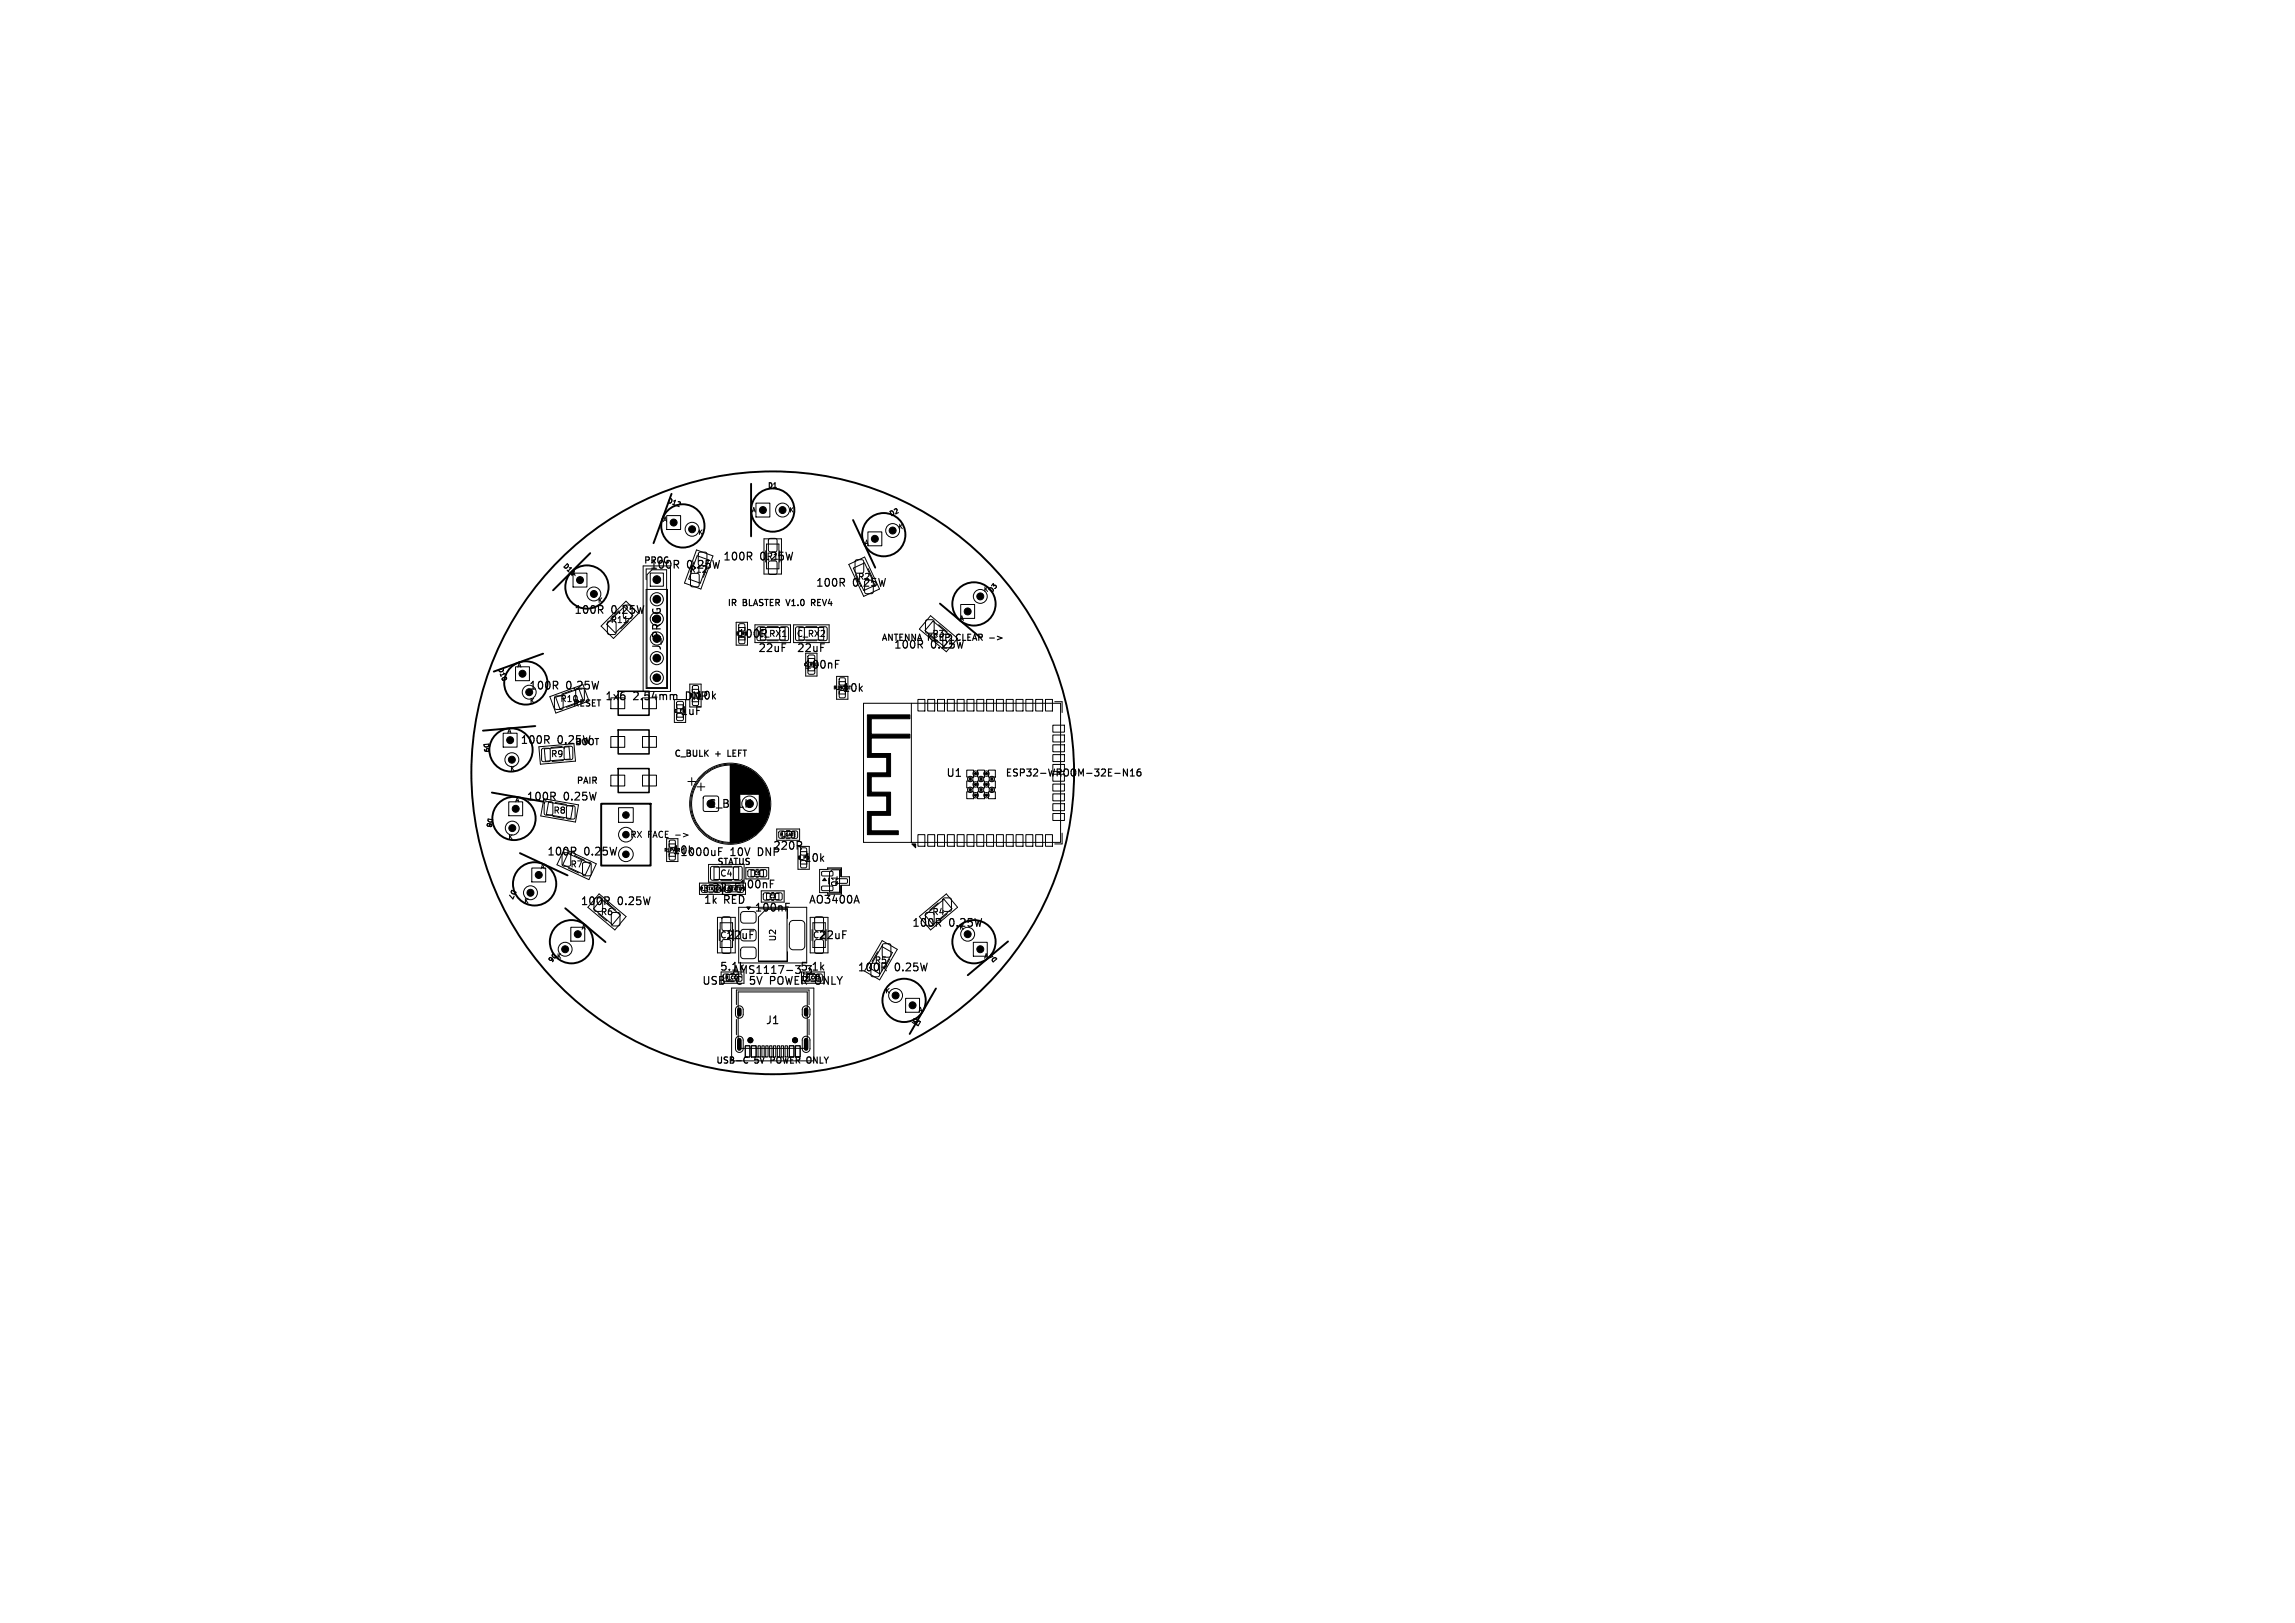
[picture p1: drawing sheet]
<svg xmlns="http://www.w3.org/2000/svg" width="297mm" height="210mm" viewBox="0 0 297 210" stroke-linecap="round" stroke-linejoin="round" font-family="sans-serif">
<defs><g id="words">
<g font-size="1.4">
<text x="84" y="73.8">100R</text>
<text x="88.9" y="73.8">0.25W</text>
<text x="93.5" y="72.7">100R</text>
<text x="98.4" y="72.7">0.25W</text>
<text x="105.5" y="76.1">100R</text>
<text x="110.4" y="76.1">0.25W</text>
<text x="74.2" y="79.6">100R</text>
<text x="79.1" y="79.6">0.25W</text>
<text x="95.4" y="82.7">100R</text>
<text x="68.4" y="89.4">100R</text>
<text x="73.3" y="89.4">0.25W</text>
<text x="85.7" y="84.3" transform="rotate(-90 85.7 84.3)">J_PROG</text>
<text x="98" y="84.6">22uF</text>
<text x="103" y="84.6">22uF</text>
<text x="104" y="86.7">100nF</text>
<text x="108.9" y="89.7">10k</text>
<text x="115.6" y="84.1">100R</text>
<text x="120.5" y="84.1">0.25W</text>
<text x="78.2" y="90.8">1x6</text>
<text x="82" y="90.8">2.54mm</text>
<text x="87.9" y="92.7">1uF</text>
<text x="89" y="90.8">DNP</text>
<text x="89.9" y="90.7">10k</text>
<text x="67.3" y="96.5">100R</text>
<text x="72.1" y="96.5">0.25W</text>
<text x="122.4" y="100.7">U1</text>
<text x="68.1" y="103.8">100R</text>
<text x="72.9" y="103.8">0.25W</text>
<text x="91.6" y="104.7">C_BULK</text>
<text x="70.7" y="110.9">100R</text>
<text x="75.6" y="110.9">0.25W</text>
<text x="86.9" y="110.7">10k</text>
<text x="87.9" y="111">1000uF</text>
<text x="94.5" y="111">10V</text>
<text x="98.3" y="111">DNP</text>
<text x="99.9" y="110.2">220R</text>
<text x="103.9" y="111.7">10k</text>
<text x="75.1" y="117.3">100R</text>
<text x="79.9" y="117.3">0.25W</text>
<text x="91" y="117.2">1k RED</text>
<text x="92" y="115.6">22uF</text>
<text x="95.6" y="115.2">100nF</text>
<text x="97.6" y="118.2">100nF</text>
<text x="104.6" y="117.1">AO3400A</text>
<text x="93.1" y="125.8">5.1k</text>
<text x="93.9" y="121.7">22uF</text>
<text x="103.5" y="125.8">5.1k</text>
<text x="105.9" y="121.7">22uF</text>
<text x="110.9" y="125.9">100R</text>
<text x="115.8" y="125.9">0.25W</text>
<text x="118" y="120.1">100R</text>
<text x="122.8" y="120.1">0.25W</text>
<text x="90.8" y="127.6">USB-C</text>
<text x="94.7" y="126.2">AMS1117-3.3</text>
<text x="97" y="127.6">5V</text>
<text x="99.9" y="127.6">POWER ONLY</text>
<text x="99" y="132.7">J1</text>
</g>
<text font-size="1.3" x="130" y="100.7">ESP32-WROOM-32E-N16</text>
<g font-size="1.1">
<text x="83.2" y="73.1">PROG</text>
<text x="89.2" y="74.3">R12</text>
<text x="99.1" y="72.6">R1</text>
<text x="111" y="75.2">R2</text>
<text x="78.9" y="80.8">R11</text>
<text x="94.1" y="78.6">IR</text>
<text x="96.1" y="78.6">BLASTER</text>
<text x="98" y="82.6">C_RX1</text>
<text x="102.1" y="78.6">V1.0</text>
<text x="103" y="82.6">C_RX2</text>
<text x="105.6" y="78.6">REV4</text>
<text x="114" y="83.1">ANTENNA</text>
<text x="120.1" y="83.1">KEEP</text>
<text x="120.6" y="82.6">R3</text>
<text x="124.1" y="83.1">CLEAR</text>
<text x="128.6" y="83.1">-&gt;</text>
<text x="72.4" y="91">R10</text>
<text x="74" y="91.6">RESET</text>
<text x="71.2" y="98.1">R9</text>
<text x="74.3" y="96.6">BOOT</text>
<text x="74.5" y="101.6">PAIR</text>
<text x="87.2" y="98.1">C_BULK</text>
<text x="92.6" y="98.1">+</text>
<text x="94.5" y="98.1">LEFT</text>
<text x="71.5" y="105.4">R8</text>
<text x="73.7" y="112.4">R7</text>
<text x="81.5" y="108.6">RX</text>
<text x="83.9" y="108.6">FACE -&gt;</text>
<text x="92.7" y="112.1">STATUS</text>
<text x="93.1" y="113.6">C4</text>
<text x="77.7" y="118.6">R6</text>
<text x="120.6" y="118.6">R4</text>
<text x="93.1" y="121.6">C1</text>
<text x="100.6" y="121.9" transform="rotate(-90 100.6 121.9)">U2</text>
<text x="105.1" y="121.6">C2</text>
<text x="113.1" y="124.8">R5</text>
<text x="92.6" y="137.8">USB-C</text>
<text x="97.7" y="137.8">5V</text>
<text x="100" y="137.8">POWER ONLY</text>
</g>
<text font-size="1" x="108.5" y="114.8" transform="rotate(-90 108.5 114.8)">Q1</text>
<g font-size=".8">
<text x="86.1" y="65.2" transform="rotate(20 86.1 65.2)">D12</text>
<text x="99.2" y="63.3">D1</text>
<text x="85.7" y="67.7">A</text>
<text x="90.3" y="69.4">K</text>
<text x="97.2" y="66.5">A</text>
<text x="102" y="66.5">K</text>
<text x="111.8" y="70.7">A</text>
<text x="115.3" y="67.1" transform="rotate(-25 115.3 67.1)">D2</text>
<text x="116.2" y="68.6">K</text>
<text x="72.6" y="73.3" transform="rotate(45 72.6 73.3)">D11</text>
<text x="73.8" y="74.7">A</text>
<text x="127.2" y="76.7">K</text>
<text x="128.4" y="77" transform="rotate(-50 128.4 77)">D3</text>
<text x="77.3" y="78.2">K</text>
<text x="124.1" y="80.5">A</text>
<text x="64.2" y="86.5" transform="rotate(70 64.2 86.5)">D10</text>
<text x="66.8" y="86.5">A</text>
<text x="65.5" y="95.1">A</text>
<text x="68.5" y="91.2">K</text>
<text x="62.4" y="96.1" transform="rotate(85 62.4 96.1)">D9</text>
<text x="65.9" y="100">K</text>
<text x="63" y="105.6" transform="rotate(100 63 105.6)">D8</text>
<text x="66.6" y="104">A</text>
<text x="65.7" y="108.8">K</text>
<text x="69.8" y="112.6">A</text>
<text x="66.1" y="114.8" transform="rotate(115 66.1 114.8)">D7</text>
<text x="67.7" y="117.1">K</text>
<text x="71.6" y="123" transform="rotate(130 71.6 123)">D6</text>
<text x="72" y="124.2">K</text>
<text x="75.2" y="120.5">A</text>
<text x="124.1" y="120.5">K</text>
<text x="127.2" y="124.2">A</text>
<text x="129.4" y="124.1" transform="rotate(-130 129.4 124.1)">D4</text>
<text x="114.5" y="128.7">K</text>
<text x="118.7" y="131.1">A</text>
<text x="119.5" y="132.1" transform="rotate(-150 119.5 132.1)">D5</text>
</g>
<g font-size=".6">
<text x="95.2" y="82.3">R_RX</text>
<text x="104" y="86.3">C_RX3</text>
<text x="107.8" y="89.3">R_BOOT</text>
<text x="87.2" y="92.3">C_EN</text>
<text x="89.2" y="90.3">R_EN</text>
<text x="85.9" y="110.3">R_PAIR</text>
<text x="97.6" y="113.3">C5</text>
<text x="100.9" y="108.3">R_GATE</text>
<text x="103.2" y="111.3">R_PD</text>
<text x="90.5" y="115.3">R_STATUSD_STATUS</text>
<text x="99.6" y="116.3">C3</text>
<text x="93.8" y="126.8">R_CC1</text>
<text x="104.2" y="126.8">R_CC2</text>
</g>
</g></defs>
<g fill="none" stroke="#000" stroke-width=".15">
<path d="M77.7 78.9l.3 .5M78 78.5v.3M87.5 73l.3 .5M87.8 72.6v.3M88 65l.1 .1-.1 .1M97 72l.3 .5M97.2 71.6v.3M100.1 63.1h.4M105 78h.3M105.2 78l.3 .4M105.3 77.6h-.3v.8M109 75.4l.3 .5"/>
<path d="M109.2 74.9v.4M128.3 75.8l.2-.3 .1 .3M65.5 87.7v.1M70.7 95.7l.4 .5M71 95.3v.3M71.8 88.7l.4 .5M72.1 88.3v.3M87.3 89.9l.3 .1v.5M101.2 83.3h.5M106.2 83.3h.5M108.1 85.9h.4M108.1 85.5h.5"/>
<path d="M119.1 83.4l.3 .5M128.1 82.6h.6M145.9 99.5v.9l-.5-.9v.9M146.3 99.8l.2-.3v.9M147.6 99.5l-.3 .1a.61 .61 0 0 0 0 .8l.3-.1 .1-.3-.2-.1h-.3l-.1 .1M65.9 115.8l.5 .5 .1-.3M71.5 103l.4 .5M71.8 102.6v.3M74.2 110.2l.3 .4M74.5 109.7v.4M78.5 116.6l.3 .5M78.8 116.1v.4"/>
<path d="M93 110.2h.3M93 109.7h.5M95.2 114.3h.5M99.7 114.4h.3M99.7 113.9h.5M101.7 117.4h.3M101.7 116.9h.5M103.4 109.4l.3 .5M103.7 109v.3M110.9 115.9l.3 1M121.4 119.4l.3 .5M121.7 119v.3"/>
<path d="M146.3 100.4h.5M96 127.3l-.2 .1-.3-.1M96.3 137.4l.2 .2 .3-.1M96.8 136.8h-.3l-.2 .1M97.1 120.5h.4M106.3 125.1l.3 .4M106.6 124.9l-.4 .3M109.1 120.5h.4M114.4 125.1l.3 .5"/>
</g>
<g fill="none" stroke="#000" stroke-width=".13">
<path d="M74.2 74.2h1.8v1.8h-1.8zM80.8 78.5l-2.3 2.3 1.1 1.1 2.3-2.3M81 77.8l1.6 1.6-3.2 3.2-1.6-1.6zM83.2 73.2h3.6v16.3h-3.6zM83.6 76.3h2.8v12.8h-2.8zM84.2 74.2h1.6v1.7h-1.6zM84.4 73.7l-.7 .7v14.6h2.6v-15.3M85 73.6h-1.4v1.4M86.3 66.7h1.8v1.8h-1.8zM89.4 74.3l.8-.1 .3 .1v1.4l-.2 .2h-.7l-.2-.1v-1.4zM90.1 71.2l2.2 .7-1.6 4.3-2.1-.8zM90.2 71.9l1.5 .6-1.1 3-1.5-.6z"/>
<path d="M90.4 71.5l.8-.1 .3 .2v1.3l-.2 .3h-.7l-.2-.2v-1.3zM91.5 73.3l-.5 1.4M97.8 65.1h1.8v1.8h-1.8zM98.9 69.7h2.2v4.6h-2.2zM99.2 70.4h1.6v3.2h-1.6zM99.5 69.7h.8l.2 .1 .1 1.4-.2 .2h-.7l-.2-.1-.1-1.4zM99.5 72.7l.8-.1 .2 .1 .1 1.4-.2 .2h-.7l-.2-.1-.1-1.4zM109.8 73l2.1-.9 1.9 4.1-2 1zM110.7 74.3l.6 1.4M110.7 72.5l.8-.1 .3 .2v1.3l-.2 .3h-.7l-.2-.2v-1.3zM112 75.1h.8l.2 .1v1.4l-.1 .2h-.8l-.2-.1v-1.4zM112.3 68.8h1.8v1.8h-1.8z"/>
<path d="M112.4 73.6l.6 1.3M113.2 75.7l-1.3-2.9-1.5 .7 1.4 2.9M120.4 79.7l3.5 2.9-1.4 1.7-3.5-2.9zM124.3 78.2h1.8v1.8h-1.8zM65.1 94.9h1.8v1.8h-1.8zM66.7 86.3h1.8v1.8h-1.8zM69.7 96.6l4.6-.4 .2 2.3-4.6 .4zM70.2 96.9l.8-.1 .2 .2v1.3l-.1 .2-.8 .1-.2-.2v-1.3zM70.4 96.9l3.2-.3 .2 1.6-3.2 .3zM71.2 90.1l4.2-1.5 .8 2.1-4.3 1.6zM71.8 90.1l.8-.1 .3 .2v1.3l-.2 .3h-.7l-.2-.2v-1.3zM71.9 90.2l3-1.1 .6 1.5-3 1.1z"/>
<path d="M72.8 96.6l-1.5 .1M73.1 96.6h.8l.2 .1v1.4l-.1 .2h-.7l-.3-.1v-1.4zM74.1 89.3l-1.4 .5M74.6 89.1l.8-.1 .2 .2v1.3l-.1 .3h-.7l-.3-.2v-1.3zM74.7 91l-1.4 .5M78.7 80.4h.8l.2 .1v1.4l-.1 .2h-.7l-.3-.1v-1.4zM79 95.3h1.8v1.4h-1.8zM79 90.3h1.8v1.4h-1.8zM80.8 80.6h.4M81.4 80.3l-1.1 1.1M83.1 95.3h1.9v1.4h-1.9zM83.1 90.3h1.9v1.4h-1.9z"/>
<path d="M87.3 90.5h1.4v3h-1.4zM87.6 91.2h.8v1.6h-.8zM87.6 92.4l.2-.1 .6 .1 .1 .1-.1 .7-.2 .1-.6-.1-.1-.2zM87.6 90.8h.2h.6l.1 .2-.1 .6-.2 .1-.6-.1-.1-.1zM89.3 91.5v-3h1.4v3M89.6 90.8v-1.6h.8v1.6M89.7 90.4h.6v.8h-.6zM89.7 88.8h.6v.8h-.6zM94.5 98.9v10.2M94.6 98.9v10.2M94.7 98.9v10.2M94.8 98.9v10.2"/>
<path d="M94.9 98.9v10.2M95 98.9v10.2M95.1 99v10M95.2 99v10M95.3 99v10M95.3 80.5h1.4v3h-1.4zM95.4 99v10M95.5 99v10M95.6 99v10M95.6 82.8v-1.6h.8v1.6M95.7 82.4h.6v.8h-.6zM95.7 80.8h.6v.8h-.6z"/>
<path d="M95.7 99.1v9.8M95.8 99.1v3.7M95.9 99.1v3.7M96 99.1v3.7M96 99.2v3.6M96.1 99.2v3.6M96.2 99.2v3.6M96.3 99.2v3.6M96.3 99.3v3.5M96.4 99.3v3.5M96.5 99.3v3.5M96.6 99.4v3.4"/>
<path d="M96.7 99.4v3.4M96.8 99.5v3.3M96.9 99.5v3.3M97 99.6v3.2M97.1 99.6v3.2M97.1 99.7v3.1M97.2 99.7v3.1M97.3 99.7v3.1M97.3 99.8v3M97.4 99.8v3M97.5 99.9v2.9M97.6 100v2.8"/>
<path d="M97.7 80.9h4.6v2.3h-4.6zM98 81.2l.9-.1 .2 .2v1.4l-.2 .2h-.7l-.2-.2-.1-1.3zM98.4 81.2h3.2v1.6h-3.2zM99.3 81.1h1.4M101 81.2l.8-.1 .2 .2v1.4l-.1 .2h-.7l-.3-.2v-1.3zM102.7 80.9h4.6v2.3h-4.6zM103 81.2l.9-.1 .2 .2v1.4l-.2 .2h-.7l-.2-.2-.1-1.3zM103.4 81.2h3.2v1.6h-3.2zM104.3 84.5v3h1.4v-3M104.3 81.1h1.4M104.6 86.8v-1.6h.8v1.6M104.6 86.4l.2-.1 .6 .1v.1v.7l-.2 .1-.6-.1-.1-.2z"/>
<path d="M104.6 84.8h.2h.6v.2v.6l-.2 .1-.6-.1-.1-.1zM106 81.2l.8-.1 .2 .2v1.4l-.1 .2h-.7l-.3-.2v-1.3zM108.3 87.5h1.4v3h-1.4zM108.6 88.2h.8v1.6h-.8zM108.7 89.4h.6v.8h-.6zM108.7 87.8h.6v.8h-.6zM117.9 91h19.3v18h-19.3zM117.9 91h-6.2v18h6.2M118.8 90.5h.9v1.5h-.9zM119.8 80.3l.8-.1 .3 .1v1.4l-.2 .2h-.7l-.2-.1v-1.4zM120.1 90.5h.9v1.5h-.9zM120.7 80.4l2.5 2-1 1.2-2.5-2z"/>
<path d="M121.3 90.5h.9v1.5h-.9zM121.5 80.8l1.1 1M122.1 82.1h.8l.2 .1v1.4l-.1 .2h-.7l-.3-.1v-1.4zM122.6 90.5h.9v1.5h-.9zM123.9 90.5h.9v1.5h-.9zM125.1 99.7h.9v.9h-.9zM125.1 90.5h.9v1.5h-.9zM126.4 90.5h.9v1.5h-.9zM126.5 99.7h.9v.9h-.9zM127.7 90.5h.9v1.5h-.9zM127.9 99.7h.9v.9h-.9zM128.9 90.5h.9v1.5h-.9z"/>
<path d="M130.2 90.5h.9v1.5h-.9zM131.5 90.5h.9v1.5h-.9zM132.8 90.5h.9v1.5h-.9zM134 90.5h.9v1.5h-.9zM135.3 90.5h.9v1.5h-.9zM136.2 98.9h1.6v.9h-1.6zM136.2 97.6h1.6v.9h-1.6zM136.2 96.4h1.6v.9h-1.6zM136.2 95.1h1.6v.9h-1.6zM136.2 93.8h1.6v.9h-1.6zM136.5 90.8h.9v1.4M65.8 103.8h1.8v1.8h-1.8z"/>
<path d="M68.8 112.3h1.8v1.8h-1.8zM70.4 103.4l4.5 .7-.4 2.3-4.5-.8zM70.5 103.8l.8-.1 .2 .2v1.3l-.1 .3h-.7l-.3-.2v-1.3zM71 103.8l3.1 .6-.2 1.5-3.2-.5zM71.6 105.6l1.4 .3M71.9 103.8l1.4 .3M72.8 110.4l.8-.1 .2 .2 .1 1.3-.2 .3h-.7l-.2-.2-.1-1.3zM73 109.8l4.2 2-1 2-4.1-1.9zM73.4 104.3l.8-.1 .2 .2v1.3l-.1 .3h-.7l-.3-.2v-1.3zM73.5 110.4l2.9 1.4-.7 1.4-2.9-1.3zM73.6 112.4l1.3 .6M73.9 120h1.8v1.8h-1.8z"/>
<path d="M74.3 110.7l1.4 .6M75.5 111.6h.8l.2 .1v1.4l-.1 .2h-.8l-.2-.1v-1.4zM76.9 116.3l.8-.1 .3 .1v1.4l-.2 .2h-.7l-.2-.1v-1.4zM77.4 118.2l1.1 1M77.5 115.7l3.5 2.9-1.4 1.7-3.5-2.9zM77.8 116.4l2.5 2-1 1.2-2.5-2M78.6 116.8l1.1 1M79 100.3h1.8v1.4h-1.8zM79.2 118.1h.8l.2 .1v1.4l-.1 .2h-.7l-.3-.1v-1.4zM80 104.5h1.9v1.9h-1.9zM83.1 100.3h1.9v1.4h-1.9zM86.3 108.5v3h1.4v-3"/>
<path d="M86.6 109.2h.8v1.6h-.8zM86.7 110.4h.6v.8h-.6zM86.7 108.8h.6v.8h-.6zM88.4 107.8l.6 .3-.6 .2M89 101.1h1M89.5 100.6v1M90.2 101.8h1M90.7 101.3v1M90.8 114.6h.7v.8h-.7zM91.1 103.1l.1-.1h1.5l.2 .1 .1 .2v1.5l-.1 .1-.2 .1h-1.5l-.1-.1-.1-.1v-1.5zM91.7 111.9h4.6v2.3h-4.6zM92 112.2l.8-.1 .3 .2v1.4l-.2 .2h-.7l-.2-.2v-1.3z"/>
<path d="M92.4 112.2h3.2v1.6h-3.2zM92.8 114.6h-1.6v.8h1.6M92.8 118.7h2.3v4.6h-2.3zM93.2 119.4h1.6v3.2h-1.6zM93.5 114.3h-3v1.4h3M93.5 118.7l.8-.1 .3 .2v1.4l-.2 .2h-.7l-.3-.1v-1.4zM93.5 114.3h3v1.4h-3M94.2 115.4h1.6M94.5 114.6h1.3M95 112.2l.8-.1 .2 .2v1.4l-.1 .2h-.8l-.2-.2v-1.3zM95.6 117.4h8.8v7.2h-8.8zM95.8 105.2v3.7"/>
<path d="M95.9 105.2v3.7M95.9 118.1l.3-.1h1.5l.1 .3v1l-.3 .2-1.5-.1-.2-.3zM96 105.2v3.7M96 105.2v3.6M96.1 105.2v3.6M96.2 105.2v3.6M96.3 105.2v3.6M96.3 105.2v3.5M96.4 105.2v3.5M96.5 105.2v3.5M96.5 112.3h3v1.4h-3zM96.6 105.2v3.4"/>
<path d="M96.7 105.2v3.4M96.8 105.2v3.3M96.8 112.6l.2-.1 .6 .1 .1 .2-.1 .6-.2 .1-.6-.1v-.1zM96.9 105.2v3.3M97 105.2v3.2M97.1 105.2v3.2M97.1 105.2v3.1M97.2 105.2v3.1M97.2 112.6h1.6v.8h-1.6zM97.3 105.2v3.1M97.3 105.2v3M97.4 105.2v3"/>
<path d="M97.5 105.2v2.9M97.6 105.2v2.9M97.6 105.2v2.8M97.7 100v2.8M97.7 105.2v2.8M97.7 100.1v2.7M97.7 105.2v2.7M97.8 100.1v2.7M97.8 105.2v2.7M97.9 112.5h.2M97.9 113.5h.2M97.9 100.2v2.6"/>
<path d="M97.9 105.2v2.6M98 100.3v2.5M98 105.2v2.5M98.1 100.4v2.4M98.1 105.2v2.4M98.1 117.6h3.8v1.3M98.2 100.5v2.3M98.2 105.2v2.3M98.3 100.6v6.8M98.3 100.7v6.6M98.4 100.7v6.6M98.4 112.6l.1-.1 .7 .1v.2v.6l-.2 .1-.6-.1-.1-.1z"/>
<path d="M98.5 100.8v6.4M98.5 115.3h3v1.4h-3zM98.5 100.9v6.2M98.6 100.9v6.2M98.6 101v6M98.7 101.1v5.8M98.7 101.2v5.6M98.8 101.2v5.6M98.8 101.3v5.4M98.8 115.6l.2-.1 .6 .1 .1 .2-.1 .6-.2 .1-.6-.1v-.1zM98.9 101.4v5.2M98.9 101.5v5"/>
<path d="M99 101.6v4.8M99.1 101.7v4.6M99.1 101.8v4.4M99.1 101.9v4.2M99.1 117.7h2.7v6.7h-3.7v-5.7M99.2 102v4M99.2 115.6h1.6v.8h-1.6zM99.2 102.1v3.8M99.3 102.2v3.6M99.3 102.3v3.4M99.3 102.4v3.2M99.4 102.5v3"/>
<path d="M99.4 102.6v2.8M99.5 102.8v2.4M99.5 102.9v2.2M99.5 103.1v1.8M99.6 103.4v1.2M99.9 115.5h.2M99.9 116.5h.2M100.4 115.6l.1-.1 .7 .1v.2v.6l-.2 .1-.6-.1-.1-.1zM100.5 107.3h3v1.4h-3zM100.8 107.6h.7v.8h-.7zM101.2 107.6h1.6v.8h-1.6zM101.8 107.5h.4"/>
<path d="M102.3 119.2l.2-.1h1.1l.3 .1 .2 .2v3v.2l-.2 .2-1.4 .1-.3-.3-.1-3zM102.5 107.6h.7v.8h-.7zM103.3 109.5h1.4v3h-1.4zM103.6 110.2h.8v1.6h-.8zM103.7 111.4h.6v.8h-.6zM103.7 109.8h.6v.8h-.6zM104.8 118.7h2.3v4.6h-2.3zM105.2 119.4h1.6v3.2h-1.6zM105.5 118.7l.8-.1 .3 .2v1.4l-.2 .2h-.7l-.3-.1v-1.4zM106.4 112.8h1.3l.1 .1v.4l-.1 .1-1.3-.1-.1-.1zM106.4 114.7h1.3l.1 .1v.4l-.1 .1-1.3-.1-.1-.1zM107.1 115.7v-.2h-1v-3h1v-.2h1.8v1.2h1v1.1h-1v1.1"/>
<path d="M107.2 112.5l1.6-.1v1M107.2 113.6v.8M107.7 112.6h.9v2.9h-1.2v-2.6zM108.2 113.7h1.4l.1 .2v.3l-.2 .1h-1.2l-.1-.1zM108.8 114.6v1l-1.6-.1M118.8 108h.9v1.5h-.9zM119 118.6l3.5-2.9 1.4 1.7-3.5 2.9zM119.7 118.4l2.5-2 1 1.2-2.5 2zM119.8 118.1h.8l.3 .1v1.4l-.2 .2h-.7l-.2-.1v-1.4zM120.1 108h.9v1.5h-.9zM121.3 108h.9v1.5h-.9zM121.4 116.8l-1.1 1"/>
<path d="M122.1 116.3l.8-.1 .2 .1v1.4l-.1 .2h-.7l-.3-.1v-1.4zM122.6 118.2l-1.1 1M122.6 108h.9v1.5h-.9zM123.9 108h.9v1.5h-.9zM125.1 102.5h.9v.9h-.9zM125.1 101.1h.9v.9h-.9zM125.1 108h.9v1.5h-.9zM126.4 108h.9v1.5h-.9zM126.5 102.5h.9v.9h-.9zM126.5 101.1h.9v.9h-.9zM127.7 108h.9v1.5h-.9zM127.9 102.5h.9v.9h-.9z"/>
<path d="M127.9 101.1h.9v.9h-.9zM128.9 108h.9v1.5h-.9zM130.2 108h.9v1.5h-.9zM131.5 108h.9v1.5h-.9zM132.8 108h.9v1.5h-.9zM134 108h.9v1.5h-.9zM135.3 108h.9v1.5h-.9zM136.2 105.3h1.6v.9h-1.6zM136.2 104h1.6v.9h-1.6zM136.2 102.7h1.6v.9h-1.6zM136.2 101.5h1.6v.9h-1.6zM137.4 107.8v1.4h-.9"/>
<path d="M93.1 120.3v1.4M93.3 125.8h3v1.4h-3zM93.5 121.6h.8l.3 .1v1.4l-.2 .3h-.7l-.3-.2v-1.4zM93.6 126.1h.7v.8h-.7zM94 126.1v.8h1.6v-.8M94.7 127.9h10.6v9.4h-10.6zM95.3 126.1h.7v.8h-.7zM95.3 130v-1.9h9.4v1.9M95.3 131.9v2M95.3 134.2a.5 .5 0 0 1 .6-.1 .5 .5 0 0 1 .3 .5v1.1a.5 .5 0 0 1-.5 .5 .5 .5 0 0 1-.5-.5v-1.2zM95.3 130.3a.5 .5 0 0 1 .6-.1 .5 .5 0 0 1 .3 .5v.5a.5 .5 0 0 1-.5 .6 .5 .5 0 0 1-.5-.6v-.6zM95.5 128.4h9v7.3h-9z"/>
<path d="M95.9 120.4l.3-.1h1.5l.1 .3v1l-.3 .2-1.5-.1-.2-.3zM95.9 122.7l.3-.1h1.5l.1 .3v1l-.3 .2-1.5-.1-.2-.3zM96.4 135.3h.6v1.5h-.6zM97.3 135.3h.5v1.5h-.5zM98.1 135.3h.3v1.5h-.3zM98.6 135.3h.3v1.5h-.3zM99.1 135.3h.3v1.5h-.3zM99.6 135.3h.3v1.5h-.3zM100.1 135.3h.3v1.5h-.3zM100.6 135.3h.3v1.5h-.3zM101.1 135.3h.3v1.5h-.3zM101.6 135.3h.3v1.5h-.3z"/>
<path d="M101.9 123.2v1.2h-3.8M102.1 135.3h.7v1.5h-.7zM102.9 135.3h.6v1.5h-.6zM103.7 125.8h3v1.4h-3zM104 134.2a.5 .5 0 0 1 .5-.1 .5 .5 0 0 1 .3 .5v1.1a.5 .5 0 0 1-.5 .5 .5 .5 0 0 1-.5-.5v-1.2zM104 130.3a.5 .5 0 0 1 .5-.1 .5 .5 0 0 1 .3 .5v.5a.5 .5 0 0 1-.5 .6 .5 .5 0 0 1-.5-.6v-.6zM104 126.1h.7v.8h-.7zM104.4 126.1v.8M104.7 131.9v2M105.1 120.3v1.4M105.5 121.6h.8l.3 .1v1.4l-.2 .3h-.7l-.3-.2v-1.4zM105.7 126.1h.7v.8h-.7z"/>
<path d="M106 126.1v.8M112.5 125.2l1.6-2.7 1.4 .8-1.6 2.7M113.6 123.2l-.8 1.2M114.2 121.7l1.9 1.1-2.3 4-1.9-1.1zM114.2 122.2l.8-.1 .3 .2v1.3l-.2 .2-.7 .1-.2-.2v-1.3zM115.2 124.1l-.8 1.2M117.2 129.2h1.8v1.8h-1.8zM126 121.9h1.8v1.8h-1.8z"/>
<circle cx="76.9" cy="76.9" r=".9"/>
<circle cx="85" cy="77.5" r=".85"/>
<circle cx="89.6" cy="68.5" r=".9"/>
<circle cx="101.3" cy="66" r=".9"/>
<circle cx="115.5" cy="68.6" r=".9"/>
<circle cx="126.9" cy="77.2" r=".9"/>
<circle cx="66.2" cy="98.3" r=".9"/>
<circle cx="68.5" cy="89.6" r=".9"/>
<circle cx="85" cy="82.6" r=".85"/>
<circle cx="85" cy="80.1" r=".85"/>
<circle cx="85" cy="85.2" r=".85"/>
<circle cx="85" cy="87.7" r=".85"/>
<circle cx="66.3" cy="107.2" r=".9"/>
<circle cx="68.6" cy="115.5" r=".9"/>
<circle cx="81" cy="110.5" r=".95"/>
<circle cx="81" cy="108" r=".95"/>
<circle cx="94.5" cy="104" r="5.2"/>
<circle cx="94.5" cy="104" r="5"/>
<circle cx="94.5" cy="104" r="5.1"/>
<circle cx="97" cy="104" r="1"/>
<circle cx="125.6" cy="102.2" r=".35"/>
<circle cx="125.6" cy="100.8" r=".35"/>
<circle cx="126.3" cy="100.1" r=".35"/>
<circle cx="126.3" cy="102.9" r=".35"/>
<circle cx="126.3" cy="101.5" r=".35"/>
<circle cx="127" cy="102.2" r=".35"/>
<circle cx="127" cy="100.8" r=".35"/>
<circle cx="127.7" cy="100.1" r=".35"/>
<circle cx="127.7" cy="102.9" r=".35"/>
<circle cx="127.7" cy="101.5" r=".35"/>
<circle cx="128.4" cy="100.8" r=".35"/>
<circle cx="128.4" cy="102.2" r=".35"/>
<circle cx="73.1" cy="122.8" r=".9"/>
<circle cx="97.1" cy="134.6" r=".33"/>
<circle cx="102.9" cy="134.6" r=".33"/>
<circle cx="115.9" cy="128.8" r=".9"/>
<circle cx="125.2" cy="120.9" r=".9"/>
</g>
<g fill="#000" stroke="#000" stroke-width=".13">
<path d="M112.2 92.5h5.6v.5h-5v2h5v.5h-5v2h2.4v3h-2.4v2h2.4v3h-2.4v2h3.4v.5h-4v-3h2.5v-2h-2.5v-3h2.5v-2h-2.5zM96.6 117.4h.5l-.2 .3zM106.7 113.6l.2 .4h-.4zM118 109.2h.5v.5z"/>
<circle cx="75.1" cy="75.1" r=".45"/>
<circle cx="76.9" cy="76.9" r=".45"/>
<circle cx="85" cy="75" r=".5"/>
<circle cx="85" cy="77.5" r=".5"/>
<circle cx="87.2" cy="67.6" r=".45"/>
<circle cx="89.6" cy="68.5" r=".45"/>
<circle cx="98.7" cy="66" r=".45"/>
<circle cx="101.3" cy="66" r=".45"/>
<circle cx="113.2" cy="69.7" r=".45"/>
<circle cx="115.5" cy="68.6" r=".45"/>
<circle cx="125.2" cy="79.1" r=".45"/>
<circle cx="126.9" cy="77.2" r=".45"/>
<circle cx="66" cy="95.8" r=".45"/>
<circle cx="66.2" cy="98.3" r=".45"/>
<circle cx="67.6" cy="87.2" r=".45"/>
<circle cx="68.5" cy="89.6" r=".45"/>
<circle cx="85" cy="87.7" r=".5"/>
<circle cx="85" cy="85.2" r=".5"/>
<circle cx="66.3" cy="107.2" r=".45"/>
<circle cx="66.7" cy="104.7" r=".45"/>
<circle cx="68.6" cy="115.5" r=".45"/>
<circle cx="69.7" cy="113.2" r=".45"/>
<circle cx="81" cy="108" r=".43"/>
<circle cx="81" cy="110.5" r=".43"/>
<circle cx="81" cy="105.5" r=".43"/>
<circle cx="97" cy="104" r=".5"/>
<circle cx="125.6" cy="100.8" r=".15"/>
<circle cx="125.6" cy="102.2" r=".15"/>
<circle cx="126.3" cy="102.9" r=".15"/>
<circle cx="126.3" cy="101.5" r=".15"/>
<circle cx="126.3" cy="100.1" r=".15"/>
<circle cx="127" cy="102.2" r=".15"/>
<circle cx="127" cy="100.8" r=".15"/>
<circle cx="127.7" cy="101.5" r=".15"/>
<circle cx="127.7" cy="102.9" r=".15"/>
<circle cx="127.7" cy="100.1" r=".15"/>
<circle cx="128.4" cy="102.2" r=".15"/>
<circle cx="128.4" cy="100.8" r=".15"/>
<circle cx="73.1" cy="122.8" r=".45"/>
<circle cx="74.8" cy="120.9" r=".45"/>
<circle cx="97.1" cy="134.6" r=".33"/>
<circle cx="102.9" cy="134.6" r=".33"/>
<circle cx="115.9" cy="128.8" r=".45"/>
<circle cx="118.1" cy="130.1" r=".45"/>
<circle cx="125.2" cy="120.9" r=".45"/>
<circle cx="126.9" cy="122.8" r=".45"/>
</g>
<path d="M80 94.5h4v3.1h-4zM80 89.5h4v3.1h-4zM80 99.5h4v3.1h-4z" fill="none" stroke="#000" stroke-width=".2"/>
<g fill="none" stroke="#000" stroke-width=".25">
<path d="M76.4 71.6l-4.8 4.8M86.9 63.9l-2.3 6.4M97.2 62.6v6.8M110.4 67.3l2.9 6.2M121.6 78.1l5.3 4.4M69.3 94l-6.8 .5M70.3 84.6l-6.4 2.3M63.7 102.6l6.7 1.1M67.3 110.4l6.2 2.9M73.1 117.5l5.3 4.4M77.8 104h6.4v8h-6.4zM121.1 127.9l-3.4 5.9"/>
<path d="M130.4 121.8l-5.2 4.4"/>
<circle cx="76" cy="76" r="2.8"/>
<circle cx="88.4" cy="68.1" r="2.8"/>
<circle cx="100" cy="66" r="2.8"/>
<circle cx="114.4" cy="69.2" r="2.8"/>
<circle cx="126" cy="78.1" r="2.8"/>
<circle cx="66.1" cy="97" r="2.8"/>
<circle cx="68.1" cy="88.4" r="2.8"/>
<circle cx="100" cy="100" r="39"/>
<circle cx="66.5" cy="105.9" r="2.8"/>
<circle cx="69.2" cy="114.4" r="2.8"/>
<circle cx="74" cy="121.9" r="2.8"/>
<circle cx="117" cy="129.4" r="2.8"/>
<circle cx="126" cy="121.9" r="2.8"/>
</g>
<path d="M95.7 130.7v.6M95.7 134.6v1.1M104.3 130.7v.6M104.3 134.6v1.1" fill="none" stroke="#000" stroke-width=".6"/>
<use href="#words"/>
</svg>
